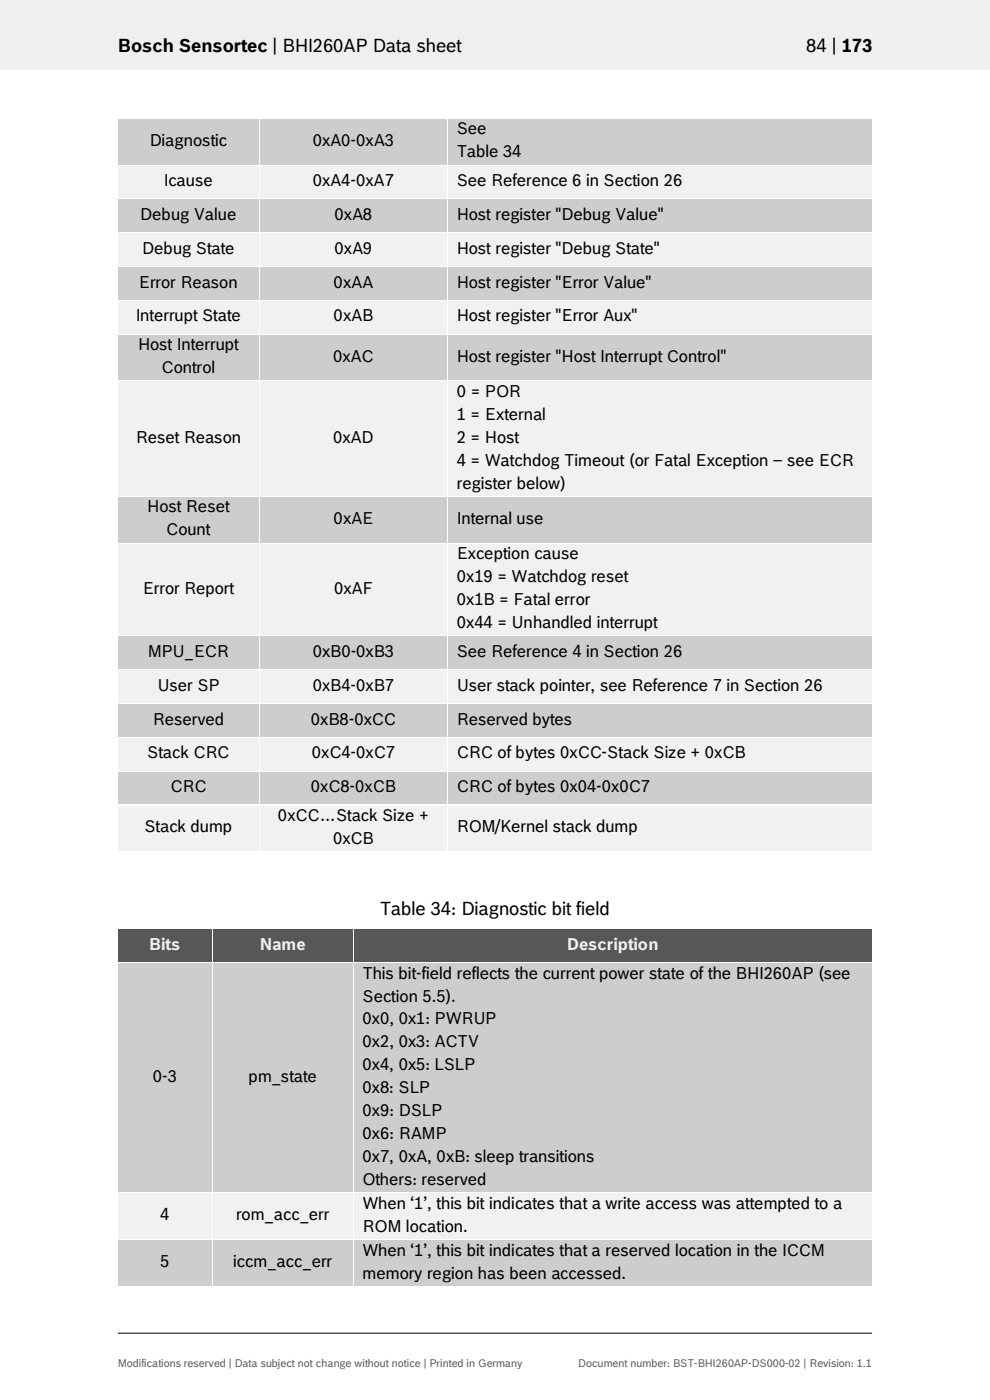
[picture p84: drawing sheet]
<svg xmlns="http://www.w3.org/2000/svg" width="210mm" height="297mm" viewBox="0 0 210 297" stroke-linecap="round" stroke-linejoin="round" font-family="sans-serif">
<defs><g id="words">
<g font-size="3.9">
<text x="25" y="11.1">Bosch Sensortec | BHI260AP Data sheet</text>
<text x="171" y="11.1">84 | 173</text>
<text x="80.6" y="194">Table 34: Diagnostic bit field</text>
</g>
<g font-size="3.5">
<text x="96.9" y="28.5">See</text>
<text x="31.7" y="30.9">Diagnostic</text>
<text x="66.3" y="30.9">0xA0-0xA3</text>
<text x="96.9" y="33.4">Table 34</text>
<text x="34.8" y="39.5">Icause</text>
<text x="66.3" y="39.5">0xA4-0xA7</text>
<text x="96.9" y="39.5">See Reference 6 in Section 26</text>
<text x="29.8" y="46.7">Debug Value</text>
<text x="71" y="46.7">0xA8</text>
<text x="96.9" y="46.7">Host register &quot;Debug Value&quot;</text>
<text x="30.2" y="53.8">Debug State</text>
<text x="71" y="53.8">0xA9</text>
<text x="96.9" y="53.8">Host register &quot;Debug State&quot;</text>
<text x="29.5" y="61">Error Reason</text>
<text x="70.8" y="61">0xAA</text>
<text x="96.9" y="61">Host register &quot;Error Value&quot;</text>
<text x="28.8" y="68.2">Interrupt State</text>
<text x="70.8" y="68.2">0xAB</text>
<text x="96.9" y="68.2">Host register &quot;Error Aux&quot;</text>
<text x="29.3" y="74.3">Host Interrupt</text>
<text x="70.7" y="76.8">0xAC</text>
<text x="96.9" y="76.8">Host register &quot;Host Interrupt Control&quot;</text>
<text x="34.3" y="79.2">Control</text>
<text x="96.9" y="84.2">0 = POR</text>
<text x="96.9" y="89.1">1 = External</text>
<text x="28.8" y="93.9">Reset Reason</text>
<text x="70.7" y="93.9">0xAD</text>
<text x="96.9" y="93.9">2 = Host</text>
<text x="96.9" y="98.8">4 = Watchdog Timeout (or Fatal Exception – see ECR</text>
<text x="96.9" y="103.7">register below)</text>
<text x="31.2" y="108.7">Host Reset</text>
<text x="35.3" y="113.6">Count</text>
<text x="70.8" y="111.2">0xAE</text>
<text x="96.9" y="111.2">Internal use</text>
<text x="96.9" y="118.6">Exception cause</text>
<text x="30.3" y="125.9">Error Report</text>
<text x="70.9" y="125.9">0xAF</text>
<text x="96.9" y="123.5">0x19 = Watchdog reset</text>
<text x="96.9" y="128.4">0x1B = Fatal error</text>
<text x="96.9" y="133.2">0x44 = Unhandled interrupt</text>
<text x="31.3" y="139.4">MPU_ECR</text>
<text x="66.3" y="139.4">0xB0-0xB3</text>
<text x="96.9" y="139.4">See Reference 4 in Section 26</text>
<text x="33.4" y="146.5">User SP</text>
<text x="66.3" y="146.5">0xB4-0xB7</text>
<text x="96.9" y="146.5">User stack pointer, see Reference 7 in Section 26</text>
<text x="32.4" y="153.7">Reserved</text>
<text x="66" y="153.7">0xB8-0xCC</text>
<text x="96.9" y="153.7">Reserved bytes</text>
<text x="31.2" y="160.9">Stack CRC</text>
<text x="66.2" y="160.9">0xC4-0xC7</text>
<text x="96.9" y="160.9">CRC of bytes 0xCC-Stack Size + 0xCB</text>
<text x="36.2" y="168.1">CRC</text>
<text x="66" y="168.1">0xC8-0xCB</text>
<text x="96.9" y="168.1">CRC of bytes 0x04-0x0C7</text>
<text x="30.6" y="176.6">Stack dump</text>
<text x="59" y="174.2">0xCC…Stack Size +</text>
<text x="70.7" y="179.1">0xCB</text>
<text x="96.9" y="176.6">ROM/Kernel stack dump</text>
<text x="76.9" y="207.6">This bit-field reflects the current power state of the BHI260AP (see</text>
<text x="76.9" y="212.5">Section 5.5).</text>
<text x="76.9" y="217.3">0x0, 0x1: PWRUP</text>
<text x="76.9" y="222.2">0x2, 0x3: ACTV</text>
<text x="76.9" y="227.1">0x4, 0x5: LSLP</text>
<text x="32.4" y="229.5">0-3</text>
<text x="52.7" y="229.5">pm_state</text>
<text x="76.9" y="231.9">0x8: SLP</text>
<text x="76.9" y="236.8">0x9: DSLP</text>
<text x="76.9" y="241.7">0x6: RAMP</text>
<text x="76.9" y="246.5">0x7, 0xA, 0xB: sleep transitions</text>
<text x="76.9" y="251.4">Others: reserved</text>
<text x="76.9" y="256.5">When ‘1’, this bit indicates that a write access was attempted to a</text>
<text x="34" y="258.9">4</text>
<text x="50.1" y="258.9">rom_acc_err</text>
<text x="76.9" y="261.3">ROM location.</text>
<text x="34" y="268.8">5</text>
<text x="49.5" y="268.8">iccm_acc_err</text>
<text x="76.9" y="266.4">When ‘1’, this bit indicates that a reserved location in the ICCM</text>
<text x="76.9" y="271.3">memory region has been accessed.</text>
</g>
<g font-size="3.5" fill="#f1f1f1">
<text x="31.6" y="201.5">Bits</text>
<text x="55.2" y="201.5">Name</text>
<text x="120.3" y="201.5">Description</text>
</g>
<g font-size="2.3" fill="#535f6b">
<text x="25" y="290">Modifications reserved | Data subject not change without notice | Printed in Germany</text>
<text x="122.7" y="290">Document number: BST-BHI260AP-DS000-02 | Revision: 1.1</text>
</g>
</g></defs>
<path d="M0 0h210v14.8h-210z" fill="#efeff0"/>
<path d="M25 282.8h160" fill="none" stroke="#000" stroke-width=".21"/>
<g fill="#cdcdcd">
<path d="M25.1 25.2h29.8v9.7h-29.8z" fill-rule="evenodd"/>
<path d="M26.9 27.6h26.2v4.9h-26.2z" fill-rule="evenodd"/>
<path d="M55.1 25.2h39.8v9.7h-39.8z" fill-rule="evenodd"/>
<path d="M56.9 27.6h36.2v4.9h-36.2z" fill-rule="evenodd"/>
<path d="M95.1 25.2h89.8v9.7h-89.8z" fill-rule="evenodd"/>
</g>
<g fill="#cdcdcd">
<path d="M96.9 25.2h86.2v4.9h-86.2z"/>
<path d="M96.9 30.1h86.2v4.8h-86.2z"/>
</g>
<g fill="#fff">
<path d="M24.9 25h.2v.2h-.2z"/>
<path d="M25.1 25h29.8v.2h-29.8z"/>
<path d="M54.9 25h.2v.2h-.2z"/>
<path d="M55.1 25h39.8v.2h-39.8z"/>
<path d="M94.9 25h.2v.2h-.2z"/>
<path d="M95.1 25h89.8v.2h-89.8z"/>
<path d="M184.9 25h.2v.2h-.2z"/>
<path d="M24.9 25.2h.2v9.7h-.2z"/>
<path d="M54.9 25.2h.2v9.7h-.2z"/>
<path d="M94.9 25.2h.2v9.7h-.2z"/>
<path d="M184.9 25.2h.2v9.7h-.2z"/>
</g>
<g fill="#f1f1f1">
<path d="M25.1 35.1h29.8v7h-29.8z" fill-rule="evenodd"/>
<path d="M26.9 36.2h26.2v4.8h-26.2z" fill-rule="evenodd"/>
<path d="M55.1 35.1h39.8v7h-39.8z" fill-rule="evenodd"/>
<path d="M56.9 36.2h36.2v4.8h-36.2z" fill-rule="evenodd"/>
<path d="M95.1 35.1h89.8v7h-89.8z" fill-rule="evenodd"/>
<path d="M96.9 36.2h86.2v4.8h-86.2z" fill-rule="evenodd"/>
</g>
<g fill="#fff">
<path d="M24.9 34.9h.2v.2h-.2z"/>
<path d="M25.1 34.9h29.8v.2h-29.8z"/>
<path d="M54.9 34.9h.2v.2h-.2z"/>
<path d="M55.1 34.9h39.8v.2h-39.8z"/>
<path d="M94.9 34.9h.2v.2h-.2z"/>
<path d="M95.1 34.9h89.8v.2h-89.8z"/>
<path d="M184.9 34.9h.2v.2h-.2z"/>
<path d="M24.9 35.1h.2v7h-.2z"/>
<path d="M54.9 35.1h.2v7h-.2z"/>
<path d="M94.9 35.1h.2v7h-.2z"/>
<path d="M184.9 35.1h.2v7h-.2z"/>
</g>
<g fill="#cdcdcd">
<path d="M25.1 42.3h29.8v7h-29.8z" fill-rule="evenodd"/>
<path d="M26.9 43.3h26.2v4.9h-26.2z" fill-rule="evenodd"/>
<path d="M55.1 42.3h39.8v7h-39.8z" fill-rule="evenodd"/>
<path d="M56.9 43.3h36.2v4.9h-36.2z" fill-rule="evenodd"/>
<path d="M95.1 42.3h89.8v7h-89.8z" fill-rule="evenodd"/>
<path d="M96.9 43.3h86.2v4.9h-86.2z" fill-rule="evenodd"/>
</g>
<g fill="#fff">
<path d="M24.9 42.1h.2v.2h-.2z"/>
<path d="M25.1 42.1h29.8v.2h-29.8z"/>
<path d="M54.9 42.1h.2v.2h-.2z"/>
<path d="M55.1 42.1h39.8v.2h-39.8z"/>
<path d="M94.9 42.1h.2v.2h-.2z"/>
<path d="M95.1 42.1h89.8v.2h-89.8z"/>
<path d="M184.9 42.1h.2v.2h-.2z"/>
<path d="M24.9 42.3h.2v7h-.2z"/>
<path d="M54.9 42.3h.2v7h-.2z"/>
<path d="M94.9 42.3h.2v7h-.2z"/>
<path d="M184.9 42.3h.2v7h-.2z"/>
</g>
<g fill="#f1f1f1">
<path d="M25.1 49.4h29.8v7.1h-29.8z" fill-rule="evenodd"/>
<path d="M26.9 50.5h26.2v4.9h-26.2z" fill-rule="evenodd"/>
<path d="M55.1 49.4h39.8v7.1h-39.8z" fill-rule="evenodd"/>
<path d="M56.9 50.5h36.2v4.9h-36.2z" fill-rule="evenodd"/>
<path d="M95.1 49.4h89.8v7.1h-89.8z" fill-rule="evenodd"/>
<path d="M96.9 50.5h86.2v4.9h-86.2z" fill-rule="evenodd"/>
</g>
<g fill="#fff">
<path d="M24.9 49.3h.2v.1h-.2z"/>
<path d="M25.1 49.3h29.8v.1h-29.8z"/>
<path d="M54.9 49.3h.2v.1h-.2z"/>
<path d="M55.1 49.3h39.8v.1h-39.8z"/>
<path d="M94.9 49.3h.2v.1h-.2z"/>
<path d="M95.1 49.3h89.8v.1h-89.8z"/>
<path d="M184.9 49.3h.2v.1h-.2z"/>
<path d="M24.9 49.4h.2v7.1h-.2z"/>
<path d="M54.9 49.4h.2v7.1h-.2z"/>
<path d="M94.9 49.4h.2v7.1h-.2z"/>
<path d="M184.9 49.4h.2v7.1h-.2z"/>
</g>
<g fill="#cdcdcd">
<path d="M25.1 56.6h29.8v7h-29.8z" fill-rule="evenodd"/>
<path d="M26.9 57.7h26.2v4.9h-26.2z" fill-rule="evenodd"/>
<path d="M55.1 56.6h39.8v7h-39.8z" fill-rule="evenodd"/>
<path d="M56.9 57.7h36.2v4.9h-36.2z" fill-rule="evenodd"/>
<path d="M95.1 56.6h89.8v7h-89.8z" fill-rule="evenodd"/>
<path d="M96.9 57.7h86.2v4.9h-86.2z" fill-rule="evenodd"/>
</g>
<g fill="#fff">
<path d="M24.9 56.5h.2v.1h-.2z"/>
<path d="M25.1 56.5h29.8v.1h-29.8z"/>
<path d="M54.9 56.5h.2v.1h-.2z"/>
<path d="M55.1 56.5h39.8v.1h-39.8z"/>
<path d="M94.9 56.5h.2v.1h-.2z"/>
<path d="M95.1 56.5h89.8v.1h-89.8z"/>
<path d="M184.9 56.5h.2v.1h-.2z"/>
<path d="M24.9 56.6h.2v7h-.2z"/>
<path d="M54.9 56.6h.2v7h-.2z"/>
<path d="M94.9 56.6h.2v7h-.2z"/>
<path d="M184.9 56.6h.2v7h-.2z"/>
</g>
<g fill="#f1f1f1">
<path d="M25.1 63.8h29.8v7h-29.8z" fill-rule="evenodd"/>
<path d="M26.9 64.9h26.2v4.9h-26.2z" fill-rule="evenodd"/>
<path d="M55.1 63.8h39.8v7h-39.8z" fill-rule="evenodd"/>
<path d="M56.9 64.9h36.2v4.9h-36.2z" fill-rule="evenodd"/>
<path d="M95.1 63.8h89.8v7h-89.8z" fill-rule="evenodd"/>
<path d="M96.9 64.9h86.2v4.9h-86.2z" fill-rule="evenodd"/>
</g>
<g fill="#fff">
<path d="M24.9 63.6h.2v.2h-.2z"/>
<path d="M25.1 63.6h29.8v.2h-29.8z"/>
<path d="M54.9 63.6h.2v.2h-.2z"/>
<path d="M55.1 63.6h39.8v.2h-39.8z"/>
<path d="M94.9 63.6h.2v.2h-.2z"/>
<path d="M95.1 63.6h89.8v.2h-89.8z"/>
<path d="M184.9 63.6h.2v.2h-.2z"/>
<path d="M24.9 63.8h.2v7h-.2z"/>
<path d="M54.9 63.8h.2v7h-.2z"/>
<path d="M94.9 63.8h.2v7h-.2z"/>
<path d="M184.9 63.8h.2v7h-.2z"/>
</g>
<g fill="#cdcdcd">
<path d="M25.1 71h29.8v9.7h-29.8z" fill-rule="evenodd"/>
<path d="M55.1 71h39.8v9.7h-39.8z" fill-rule="evenodd"/>
<path d="M56.9 73.4h36.2v4.9h-36.2z" fill-rule="evenodd"/>
<path d="M95.1 71h89.8v9.7h-89.8z" fill-rule="evenodd"/>
<path d="M96.9 73.4h86.2v4.9h-86.2z" fill-rule="evenodd"/>
</g>
<g fill="#cdcdcd">
<path d="M26.9 71h26.2v4.9h-26.2z"/>
<path d="M26.9 75.9h26.2v4.8h-26.2z"/>
</g>
<g fill="#fff">
<path d="M24.9 70.8h.2v.2h-.2z"/>
<path d="M25.1 70.8h29.8v.2h-29.8z"/>
<path d="M54.9 70.8h.2v.2h-.2z"/>
<path d="M55.1 70.8h39.8v.2h-39.8z"/>
<path d="M94.9 70.8h.2v.2h-.2z"/>
<path d="M95.1 70.8h89.8v.2h-89.8z"/>
<path d="M184.9 70.8h.2v.2h-.2z"/>
<path d="M24.9 71h.2v9.7h-.2z"/>
<path d="M54.9 71h.2v9.7h-.2z"/>
<path d="M94.9 71h.2v9.7h-.2z"/>
<path d="M184.9 71h.2v9.7h-.2z"/>
</g>
<g fill="#f1f1f1">
<path d="M25.1 80.9h29.8v24.3h-29.8z" fill-rule="evenodd"/>
<path d="M26.9 90.6h26.2v4.9h-26.2z" fill-rule="evenodd"/>
<path d="M55.1 80.9h39.8v24.3h-39.8z" fill-rule="evenodd"/>
<path d="M56.9 90.6h36.2v4.9h-36.2z" fill-rule="evenodd"/>
<path d="M95.1 80.9h89.8v24.3h-89.8z" fill-rule="evenodd"/>
<path d="M96.9 85.8h86.2v4.8h-86.2z" fill-rule="evenodd"/>
<path d="M96.9 90.6h86.2v4.9h-86.2z" fill-rule="evenodd"/>
<path d="M96.9 95.5h86.2v4.9h-86.2z" fill-rule="evenodd"/>
</g>
<g fill="#f1f1f1">
<path d="M96.9 80.9h86.2v4.9h-86.2z"/>
<path d="M96.9 100.4h86.2v4.8h-86.2z"/>
</g>
<g fill="#fff">
<path d="M24.9 80.7h.2v.2h-.2z"/>
<path d="M25.1 80.7h29.8v.2h-29.8z"/>
<path d="M54.9 80.7h.2v.2h-.2z"/>
<path d="M55.1 80.7h39.8v.2h-39.8z"/>
<path d="M94.9 80.7h.2v.2h-.2z"/>
<path d="M95.1 80.7h89.8v.2h-89.8z"/>
<path d="M184.9 80.7h.2v.2h-.2z"/>
<path d="M24.9 80.9h.2v24.3h-.2z"/>
<path d="M54.9 80.9h.2v24.3h-.2z"/>
<path d="M94.9 80.9h.2v24.3h-.2z"/>
<path d="M184.9 80.9h.2v24.3h-.2z"/>
</g>
<g fill="#cdcdcd">
<path d="M25.1 105.4h29.8v9.7h-29.8z" fill-rule="evenodd"/>
<path d="M55.1 105.4h39.8v9.7h-39.8z" fill-rule="evenodd"/>
<path d="M56.9 107.9h36.2v4.8h-36.2z" fill-rule="evenodd"/>
<path d="M95.1 105.4h89.8v9.7h-89.8z" fill-rule="evenodd"/>
<path d="M96.9 107.9h86.2v4.8h-86.2z" fill-rule="evenodd"/>
</g>
<g fill="#cdcdcd">
<path d="M26.9 105.4h26.2v4.9h-26.2z"/>
<path d="M26.9 110.3h26.2v4.8h-26.2z"/>
</g>
<g fill="#fff">
<path d="M24.9 105.2h.2v.2h-.2z"/>
<path d="M25.1 105.2h29.8v.2h-29.8z"/>
<path d="M54.9 105.2h.2v.2h-.2z"/>
<path d="M55.1 105.2h39.8v.2h-39.8z"/>
<path d="M94.9 105.2h.2v.2h-.2z"/>
<path d="M95.1 105.2h89.8v.2h-89.8z"/>
<path d="M184.9 105.2h.2v.2h-.2z"/>
<path d="M24.9 105.4h.2v9.7h-.2z"/>
<path d="M54.9 105.4h.2v9.7h-.2z"/>
<path d="M94.9 105.4h.2v9.7h-.2z"/>
<path d="M184.9 105.4h.2v9.7h-.2z"/>
</g>
<g fill="#f1f1f1">
<path d="M25.1 115.3h29.8v19.5h-29.8z" fill-rule="evenodd"/>
<path d="M26.9 122.6h26.2v4.9h-26.2z" fill-rule="evenodd"/>
<path d="M55.1 115.3h39.8v19.5h-39.8z" fill-rule="evenodd"/>
<path d="M56.9 122.6h36.2v4.9h-36.2z" fill-rule="evenodd"/>
<path d="M95.1 115.3h89.8v19.5h-89.8z" fill-rule="evenodd"/>
<path d="M96.9 120.2h86.2v4.9h-86.2z" fill-rule="evenodd"/>
<path d="M96.9 125.1h86.2v4.8h-86.2z" fill-rule="evenodd"/>
</g>
<g fill="#f1f1f1">
<path d="M96.9 115.3h86.2v4.9h-86.2z"/>
<path d="M96.9 129.9h86.2v4.9h-86.2z"/>
</g>
<g fill="#fff">
<path d="M24.9 115.1h.2v.2h-.2z"/>
<path d="M25.1 115.1h29.8v.2h-29.8z"/>
<path d="M54.9 115.1h.2v.2h-.2z"/>
<path d="M55.1 115.1h39.8v.2h-39.8z"/>
<path d="M94.9 115.1h.2v.2h-.2z"/>
<path d="M95.1 115.1h89.8v.2h-89.8z"/>
<path d="M184.9 115.1h.2v.2h-.2z"/>
<path d="M24.9 115.3h.2v19.5h-.2z"/>
<path d="M54.9 115.3h.2v19.5h-.2z"/>
<path d="M94.9 115.3h.2v19.5h-.2z"/>
<path d="M184.9 115.3h.2v19.5h-.2z"/>
</g>
<g fill="#cdcdcd">
<path d="M25.1 135h29.8v7h-29.8z" fill-rule="evenodd"/>
<path d="M26.9 136.1h26.2v4.8h-26.2z" fill-rule="evenodd"/>
<path d="M55.1 135h39.8v7h-39.8z" fill-rule="evenodd"/>
<path d="M56.9 136.1h36.2v4.8h-36.2z" fill-rule="evenodd"/>
<path d="M95.1 135h89.8v7h-89.8z" fill-rule="evenodd"/>
<path d="M96.9 136.1h86.2v4.8h-86.2z" fill-rule="evenodd"/>
</g>
<g fill="#fff">
<path d="M24.9 134.8h.2v.2h-.2z"/>
<path d="M25.1 134.8h29.8v.2h-29.8z"/>
<path d="M54.9 134.8h.2v.2h-.2z"/>
<path d="M55.1 134.8h39.8v.2h-39.8z"/>
<path d="M94.9 134.8h.2v.2h-.2z"/>
<path d="M95.1 134.8h89.8v.2h-89.8z"/>
<path d="M184.9 134.8h.2v.2h-.2z"/>
<path d="M24.9 135h.2v7h-.2z"/>
<path d="M54.9 135h.2v7h-.2z"/>
<path d="M94.9 135h.2v7h-.2z"/>
<path d="M184.9 135h.2v7h-.2z"/>
</g>
<g fill="#f1f1f1">
<path d="M25.1 142.2h29.8v7h-29.8z" fill-rule="evenodd"/>
<path d="M26.9 143.2h26.2v4.9h-26.2z" fill-rule="evenodd"/>
<path d="M55.1 142.2h39.8v7h-39.8z" fill-rule="evenodd"/>
<path d="M56.9 143.2h36.2v4.9h-36.2z" fill-rule="evenodd"/>
<path d="M95.1 142.2h89.8v7h-89.8z" fill-rule="evenodd"/>
<path d="M96.9 143.2h86.2v4.9h-86.2z" fill-rule="evenodd"/>
</g>
<g fill="#fff">
<path d="M24.9 142h.2v.2h-.2z"/>
<path d="M25.1 142h29.8v.2h-29.8z"/>
<path d="M54.9 142h.2v.2h-.2z"/>
<path d="M55.1 142h39.8v.2h-39.8z"/>
<path d="M94.9 142h.2v.2h-.2z"/>
<path d="M95.1 142h89.8v.2h-89.8z"/>
<path d="M184.9 142h.2v.2h-.2z"/>
<path d="M24.9 142.2h.2v7h-.2z"/>
<path d="M54.9 142.2h.2v7h-.2z"/>
<path d="M94.9 142.2h.2v7h-.2z"/>
<path d="M184.9 142.2h.2v7h-.2z"/>
</g>
<g fill="#cdcdcd">
<path d="M25.1 149.4h29.8v6.9h-29.8z" fill-rule="evenodd"/>
<path d="M26.9 150.4h26.2v4.9h-26.2z" fill-rule="evenodd"/>
<path d="M55.1 149.4h39.8v6.9h-39.8z" fill-rule="evenodd"/>
<path d="M56.9 150.4h36.2v4.9h-36.2z" fill-rule="evenodd"/>
<path d="M95.1 149.4h89.8v6.9h-89.8z" fill-rule="evenodd"/>
<path d="M96.9 150.4h86.2v4.9h-86.2z" fill-rule="evenodd"/>
</g>
<g fill="#fff">
<path d="M24.9 149.2h.2v.2h-.2z"/>
<path d="M25.1 149.2h29.8v.2h-29.8z"/>
<path d="M54.9 149.2h.2v.2h-.2z"/>
<path d="M55.1 149.2h39.8v.2h-39.8z"/>
<path d="M94.9 149.2h.2v.2h-.2z"/>
<path d="M95.1 149.2h89.8v.2h-89.8z"/>
<path d="M184.9 149.2h.2v.2h-.2z"/>
<path d="M24.9 149.4h.2v6.9h-.2z"/>
<path d="M54.9 149.4h.2v6.9h-.2z"/>
<path d="M94.9 149.4h.2v6.9h-.2z"/>
<path d="M184.9 149.4h.2v6.9h-.2z"/>
</g>
<g fill="#f1f1f1">
<path d="M25.1 156.5h29.8v7h-29.8z" fill-rule="evenodd"/>
<path d="M26.9 157.6h26.2v4.9h-26.2z" fill-rule="evenodd"/>
<path d="M55.1 156.5h39.8v7h-39.8z" fill-rule="evenodd"/>
<path d="M56.9 157.6h36.2v4.9h-36.2z" fill-rule="evenodd"/>
<path d="M95.1 156.5h89.8v7h-89.8z" fill-rule="evenodd"/>
<path d="M96.9 157.6h86.2v4.9h-86.2z" fill-rule="evenodd"/>
</g>
<g fill="#fff">
<path d="M24.9 156.3h.2v.2h-.2z"/>
<path d="M25.1 156.3h29.8v.2h-29.8z"/>
<path d="M54.9 156.3h.2v.2h-.2z"/>
<path d="M55.1 156.3h39.8v.2h-39.8z"/>
<path d="M94.9 156.3h.2v.2h-.2z"/>
<path d="M95.1 156.3h89.8v.2h-89.8z"/>
<path d="M184.9 156.3h.2v.2h-.2z"/>
<path d="M24.9 156.5h.2v7h-.2z"/>
<path d="M54.9 156.5h.2v7h-.2z"/>
<path d="M94.9 156.5h.2v7h-.2z"/>
<path d="M184.9 156.5h.2v7h-.2z"/>
</g>
<g fill="#cdcdcd">
<path d="M25.1 163.7h29.8v7h-29.8z" fill-rule="evenodd"/>
<path d="M26.9 164.8h26.2v4.8h-26.2z" fill-rule="evenodd"/>
<path d="M55.1 163.7h39.8v7h-39.8z" fill-rule="evenodd"/>
<path d="M56.9 164.8h36.2v4.8h-36.2z" fill-rule="evenodd"/>
<path d="M95.1 163.7h89.8v7h-89.8z" fill-rule="evenodd"/>
<path d="M96.9 164.8h86.2v4.8h-86.2z" fill-rule="evenodd"/>
</g>
<g fill="#fff">
<path d="M24.9 163.5h.2v.2h-.2z"/>
<path d="M25.1 163.5h29.8v.2h-29.8z"/>
<path d="M54.9 163.5h.2v.2h-.2z"/>
<path d="M55.1 163.5h39.8v.2h-39.8z"/>
<path d="M94.9 163.5h.2v.2h-.2z"/>
<path d="M95.1 163.5h89.8v.2h-89.8z"/>
<path d="M184.9 163.5h.2v.2h-.2z"/>
<path d="M24.9 163.7h.2v7h-.2z"/>
<path d="M54.9 163.7h.2v7h-.2z"/>
<path d="M94.9 163.7h.2v7h-.2z"/>
<path d="M184.9 163.7h.2v7h-.2z"/>
</g>
<g fill="#f1f1f1">
<path d="M25.1 170.9h29.8v9.7h-29.8z" fill-rule="evenodd"/>
<path d="M26.9 173.3h26.2v4.9h-26.2z" fill-rule="evenodd"/>
<path d="M55.1 170.9h39.8v9.7h-39.8z" fill-rule="evenodd"/>
<path d="M95.1 170.9h89.8v9.7h-89.8z" fill-rule="evenodd"/>
<path d="M96.9 173.3h86.2v4.9h-86.2z" fill-rule="evenodd"/>
</g>
<g fill="#f1f1f1">
<path d="M56.9 170.9h36.2v4.9h-36.2z"/>
<path d="M56.9 175.8h36.2v4.8h-36.2z"/>
</g>
<g fill="#fff">
<path d="M24.9 170.7h.2v.2h-.2z"/>
<path d="M25.1 170.7h29.8v.2h-29.8z"/>
<path d="M54.9 170.7h.2v.2h-.2z"/>
<path d="M55.1 170.7h39.8v.2h-39.8z"/>
<path d="M94.9 170.7h.2v.2h-.2z"/>
<path d="M95.1 170.7h89.8v.2h-89.8z"/>
<path d="M184.9 170.7h.2v.2h-.2z"/>
<path d="M24.9 170.9h.2v9.7h-.2z"/>
<path d="M24.9 180.6h.2v.2h-.2z"/>
<path d="M25.1 180.6h29.8v.2h-29.8z"/>
<path d="M54.9 170.9h.2v9.7h-.2z"/>
<path d="M54.9 180.6h.2v.2h-.2z"/>
<path d="M55.1 180.6h39.8v.2h-39.8z"/>
<path d="M94.9 170.9h.2v9.7h-.2z"/>
<path d="M94.9 180.6h.2v.2h-.2z"/>
<path d="M95.1 180.6h89.8v.2h-89.8z"/>
<path d="M184.9 170.9h.2v9.7h-.2z"/>
<path d="M184.9 180.6h.2v.2h-.2z"/>
</g>
<g fill="#575757">
<path d="M25.1 197.1h19.8v7h-19.8z" fill-rule="evenodd"/>
<path d="M26.9 198.2h16.2v4.9h-16.2z" fill-rule="evenodd"/>
<path d="M45.1 197.1h29.8v7h-29.8z" fill-rule="evenodd"/>
<path d="M46.9 198.2h26.2v4.9h-26.2z" fill-rule="evenodd"/>
<path d="M75.1 197.1h109.8v7h-109.8z" fill-rule="evenodd"/>
<path d="M76.9 198.2h106.2v4.9h-106.2z" fill-rule="evenodd"/>
</g>
<g fill="#fff">
<path d="M24.9 197h.2v.1h-.2z"/>
<path d="M25.1 197h19.8v.1h-19.8z"/>
<path d="M44.9 197h.2v.1h-.2z"/>
<path d="M45.1 197h29.8v.1h-29.8z"/>
<path d="M74.9 197h.2v.1h-.2z"/>
<path d="M75.1 197h109.8v.1h-109.8z"/>
<path d="M184.9 197h.2v.1h-.2z"/>
<path d="M24.9 197.1h.2v7h-.2z"/>
<path d="M44.9 197.1h.2v7h-.2z"/>
<path d="M74.9 197.1h.2v7h-.2z"/>
<path d="M184.9 197.1h.2v7h-.2z"/>
</g>
<g fill="#cdcdcd">
<path d="M25.1 204.3h19.8v48.7h-19.8z" fill-rule="evenodd"/>
<path d="M26.9 226.2h16.2v4.9h-16.2z" fill-rule="evenodd"/>
<path d="M45.1 204.3h29.8v48.7h-29.8z" fill-rule="evenodd"/>
<path d="M46.9 226.2h26.2v4.9h-26.2z" fill-rule="evenodd"/>
<path d="M75.1 204.3h109.8v48.7h-109.8z" fill-rule="evenodd"/>
<path d="M76.9 209.2h106.2v4.8h-106.2z" fill-rule="evenodd"/>
<path d="M76.9 214h106.2v4.9h-106.2z" fill-rule="evenodd"/>
<path d="M76.9 218.9h106.2v4.9h-106.2z" fill-rule="evenodd"/>
<path d="M76.9 223.8h106.2v4.8h-106.2z" fill-rule="evenodd"/>
<path d="M76.9 228.6h106.2v4.9h-106.2z" fill-rule="evenodd"/>
<path d="M76.9 233.5h106.2v4.9h-106.2z" fill-rule="evenodd"/>
<path d="M76.9 238.4h106.2v4.8h-106.2z" fill-rule="evenodd"/>
<path d="M76.9 243.2h106.2v4.9h-106.2z" fill-rule="evenodd"/>
</g>
<g fill="#cdcdcd">
<path d="M76.9 204.3h106.2v4.9h-106.2z"/>
<path d="M76.9 248.1h106.2v4.9h-106.2z"/>
</g>
<g fill="#fff">
<path d="M24.9 204.1h.2v.2h-.2z"/>
<path d="M25.1 204.1h19.8v.2h-19.8z"/>
<path d="M44.9 204.1h.2v.2h-.2z"/>
<path d="M45.1 204.1h29.8v.2h-29.8z"/>
<path d="M74.9 204.1h.2v.2h-.2z"/>
<path d="M75.1 204.1h109.8v.2h-109.8z"/>
<path d="M184.9 204.1h.2v.2h-.2z"/>
<path d="M24.9 204.3h.2v48.7h-.2z"/>
<path d="M44.9 204.3h.2v48.7h-.2z"/>
<path d="M74.9 204.3h.2v48.7h-.2z"/>
<path d="M184.9 204.3h.2v48.7h-.2z"/>
</g>
<g fill="#f1f1f1">
<path d="M25.1 253.2h19.8v9.7h-19.8z" fill-rule="evenodd"/>
<path d="M26.9 255.6h16.2v4.9h-16.2z" fill-rule="evenodd"/>
<path d="M45.1 253.2h29.8v9.7h-29.8z" fill-rule="evenodd"/>
<path d="M46.9 255.6h26.2v4.9h-26.2z" fill-rule="evenodd"/>
<path d="M75.1 253.2h109.8v9.7h-109.8z" fill-rule="evenodd"/>
</g>
<g fill="#f1f1f1">
<path d="M76.9 253.2h106.2v4.8h-106.2z"/>
<path d="M76.9 258h106.2v4.9h-106.2z"/>
</g>
<g fill="#fff">
<path d="M24.9 253h.2v.2h-.2z"/>
<path d="M25.1 253h19.8v.2h-19.8z"/>
<path d="M44.9 253h.2v.2h-.2z"/>
<path d="M45.1 253h29.8v.2h-29.8z"/>
<path d="M74.9 253h.2v.2h-.2z"/>
<path d="M75.1 253h109.8v.2h-109.8z"/>
<path d="M184.9 253h.2v.2h-.2z"/>
<path d="M24.9 253.2h.2v9.7h-.2z"/>
<path d="M44.9 253.2h.2v9.7h-.2z"/>
<path d="M74.9 253.2h.2v9.7h-.2z"/>
<path d="M184.9 253.2h.2v9.7h-.2z"/>
</g>
<g fill="#cdcdcd">
<path d="M25.1 263.1h19.8v9.7h-19.8z" fill-rule="evenodd"/>
<path d="M26.9 265.5h16.2v4.9h-16.2z" fill-rule="evenodd"/>
<path d="M45.1 263.1h29.8v9.7h-29.8z" fill-rule="evenodd"/>
<path d="M46.9 265.5h26.2v4.9h-26.2z" fill-rule="evenodd"/>
<path d="M75.1 263.1h109.8v9.7h-109.8z" fill-rule="evenodd"/>
</g>
<g fill="#cdcdcd">
<path d="M76.9 263.1h106.2v4.9h-106.2z"/>
<path d="M76.9 268h106.2v4.8h-106.2z"/>
</g>
<g fill="#fff">
<path d="M24.9 262.9h.2v.2h-.2z"/>
<path d="M25.1 262.9h19.8v.2h-19.8z"/>
<path d="M44.9 262.9h.2v.2h-.2z"/>
<path d="M45.1 262.9h29.8v.2h-29.8z"/>
<path d="M74.9 262.9h.2v.2h-.2z"/>
<path d="M75.1 262.9h109.8v.2h-109.8z"/>
<path d="M184.9 262.9h.2v.2h-.2z"/>
<path d="M24.9 263.1h.2v9.7h-.2z"/>
<path d="M24.9 272.8h.2v.2h-.2z"/>
<path d="M25.1 272.8h19.8v.2h-19.8z"/>
<path d="M44.9 263.1h.2v9.7h-.2z"/>
<path d="M44.9 272.8h.2v.2h-.2z"/>
<path d="M45.1 272.8h29.8v.2h-29.8z"/>
<path d="M74.9 263.1h.2v9.7h-.2z"/>
<path d="M74.9 272.8h.2v.2h-.2z"/>
<path d="M75.1 272.8h109.8v.2h-109.8z"/>
<path d="M184.9 263.1h.2v9.7h-.2z"/>
<path d="M184.9 272.8h.2v.2h-.2z"/>
</g>
<use href="#words"/>
</svg>
